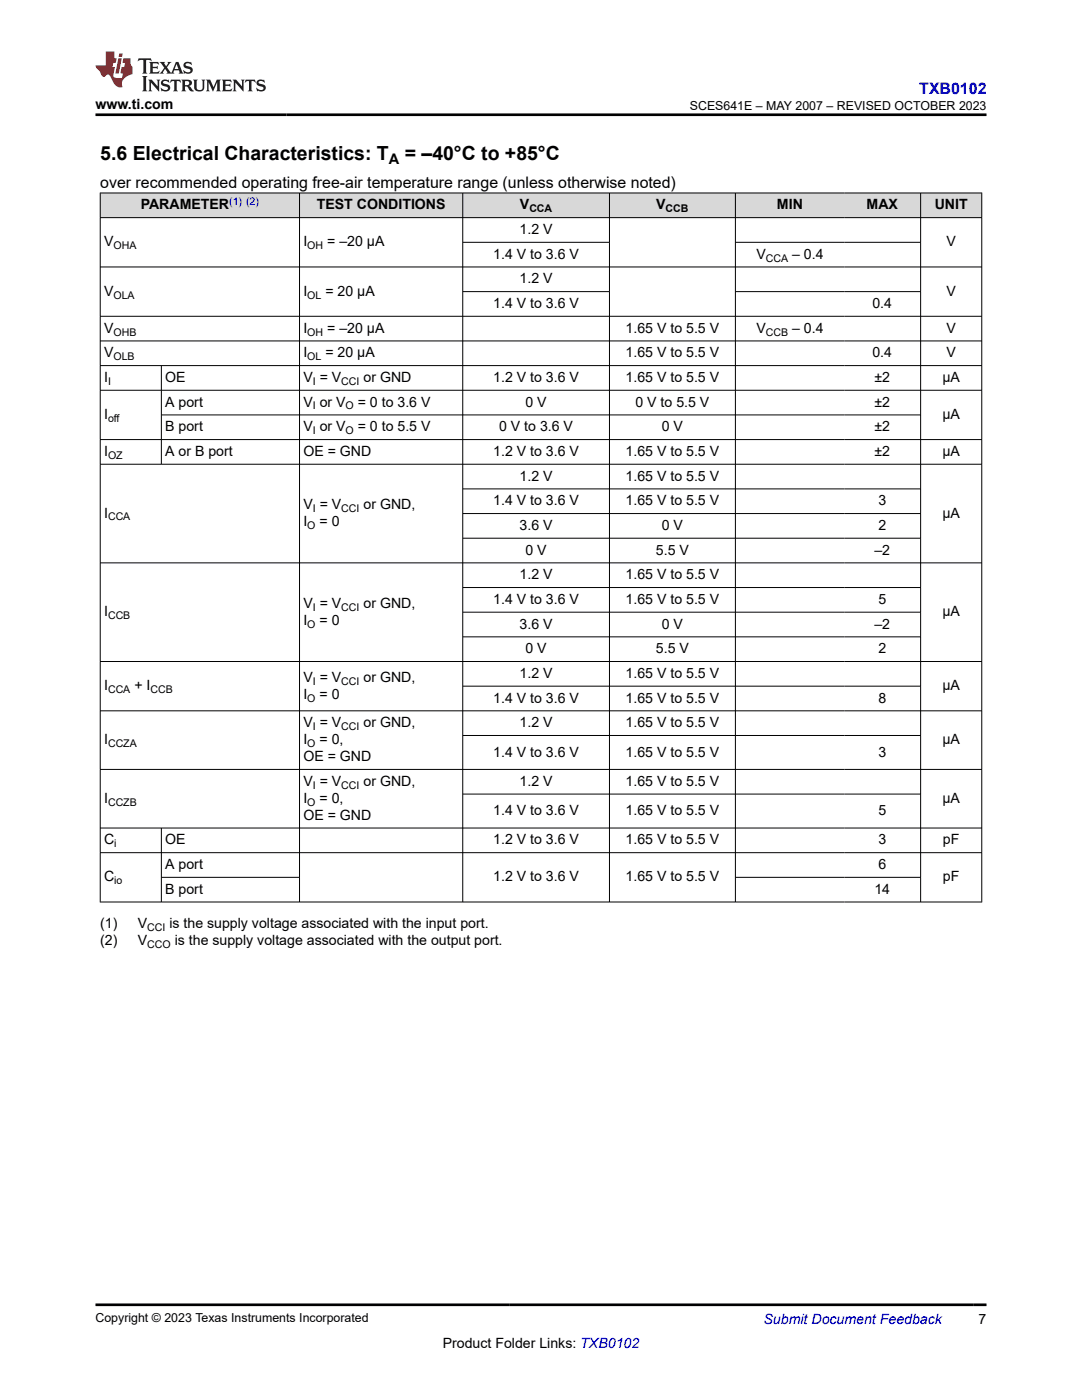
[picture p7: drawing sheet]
<svg xmlns="http://www.w3.org/2000/svg" width="216mm" height="279mm" viewBox="0 0 216 279" stroke-linecap="round" stroke-linejoin="round" font-family="sans-serif">
<defs><g id="words">
<g font-size="3.9">
<text x="20" y="32">5.6 Electrical Characteristics: T</text>
<text x="80.8" y="32">= –40°C to +85°C</text>
</g>
<text font-size="3.2" fill="#00f" x="183.4" y="18.7">TXB0102</text>
<text font-size="3.2" x="20" y="37.5">over recommended operating free-air temperature range (unless otherwise noted)</text>
<text font-size="2.9" x="77.6" y="32.8">A</text>
<g font-size="2.8">
<text x="19.1" y="21.8">www.ti.com</text>
<text x="28.1" y="41.8">PARAMETER</text>
<text x="63.2" y="41.8">TEST CONDITIONS</text>
<text x="103.7" y="41.8">V</text>
<text x="130.9" y="41.8">V</text>
<text x="155" y="41.8">MIN</text>
<text x="172.9" y="41.8">MAX</text>
<text x="186.5" y="41.8">UNIT</text>
<text x="103.7" y="46.7">1.2 V</text>
<text x="20.8" y="49.2">V</text>
<text x="60.5" y="49.2">I</text>
<text x="65.3" y="49.2">= –20 µA</text>
<text x="98.4" y="51.6">1.4 V to 3.6 V</text>
<text x="150.9" y="51.6">V</text>
<text x="158.1" y="51.6">– 0.4</text>
<text x="188.9" y="49.2">V</text>
<text x="20.8" y="59">V</text>
<text x="60.5" y="59">I</text>
<text x="64.9" y="59">= 20 µA</text>
<text x="103.7" y="56.6">1.2 V</text>
<text x="188.9" y="59">V</text>
<text x="98.4" y="61.5">1.4 V to 3.6 V</text>
<text x="174.1" y="61.5">0.4</text>
<text x="20.8" y="66.4">V</text>
<text x="20.8" y="71.3">V</text>
<text x="60.5" y="66.4">I</text>
<text x="60.5" y="71.3">I</text>
<text x="64.9" y="71.3">= 20 µA</text>
<text x="65.3" y="66.4">= –20 µA</text>
<text x="124.8" y="66.4">1.65 V to 5.5 V</text>
<text x="124.8" y="71.3">1.65 V to 5.5 V</text>
<text x="150.9" y="66.4">V</text>
<text x="158.1" y="66.4">– 0.4</text>
<text x="174.1" y="71.3">0.4</text>
<text x="188.9" y="66.4">V</text>
<text x="188.9" y="71.3">V</text>
<text x="20.8" y="76.2">I</text>
<text x="33" y="76.2">OE</text>
<text x="60.5" y="76.2">V = V</text>
<text x="72.5" y="76.2">or GND</text>
<text x="98.4" y="76.2">1.2 V to 3.6 V</text>
<text x="124.8" y="76.2">1.65 V to 5.5 V</text>
<text x="174.5" y="76.2">±2</text>
<text x="188" y="76.2">µA</text>
<text x="20.8" y="83.6">I</text>
<text x="33" y="81.2">A port</text>
<text x="60.5" y="81.2">V or V</text>
<text x="71.4" y="81.2">= 0 to 3.6 V</text>
<text x="104.9" y="81.2">0 V</text>
<text x="126.8" y="81.2">0 V to 5.5 V</text>
<text x="174.5" y="81.2">±2</text>
<text x="188" y="83.6">µA</text>
<text x="33" y="86.1">B port</text>
<text x="60.5" y="86.1">V or V</text>
<text x="71.4" y="86.1">= 0 to 5.5 V</text>
<text x="99.6" y="86.1">0 V to 3.6 V</text>
<text x="132.1" y="86.1">0 V</text>
<text x="174.5" y="86.1">±2</text>
<text x="20.8" y="91">I</text>
<text x="33" y="91">A or B port</text>
<text x="60.5" y="91">OE = GND</text>
<text x="98.4" y="91">1.2 V to 3.6 V</text>
<text x="103.7" y="95.9">1.2 V</text>
<text x="124.8" y="91">1.65 V to 5.5 V</text>
<text x="124.8" y="95.9">1.65 V to 5.5 V</text>
<text x="174.5" y="91">±2</text>
<text x="188" y="91">µA</text>
<text x="60.5" y="101.6">V = V</text>
<text x="72.5" y="101.6">or GND,</text>
<text x="98.4" y="100.8">1.4 V to 3.6 V</text>
<text x="124.8" y="100.8">1.65 V to 5.5 V</text>
<text x="175.3" y="100.8">3</text>
<text x="20.8" y="103.3">I</text>
<text x="60.5" y="105">I</text>
<text x="63.7" y="105">= 0</text>
<text x="103.7" y="105.8">3.6 V</text>
<text x="132.1" y="105.8">0 V</text>
<text x="175.3" y="105.8">2</text>
<text x="188" y="103.3">µA</text>
<text x="104.9" y="110.7">0 V</text>
<text x="130.9" y="110.7">5.5 V</text>
<text x="174.5" y="110.7">–2</text>
<text x="103.7" y="115.6">1.2 V</text>
<text x="124.8" y="115.6">1.65 V to 5.5 V</text>
<text x="20.8" y="123">I</text>
<text x="60.5" y="121.3">V = V</text>
<text x="60.5" y="124.7">I</text>
<text x="63.7" y="124.7">= 0</text>
<text x="72.5" y="121.3">or GND,</text>
<text x="98.4" y="120.5">1.4 V to 3.6 V</text>
<text x="103.7" y="125.4">3.6 V</text>
<text x="124.8" y="120.5">1.65 V to 5.5 V</text>
<text x="132.1" y="125.4">0 V</text>
<text x="174.5" y="125.4">–2</text>
<text x="175.3" y="120.5">5</text>
<text x="188" y="123">µA</text>
<text x="104.9" y="130.4">0 V</text>
<text x="130.9" y="130.4">5.5 V</text>
<text x="175.3" y="130.4">2</text>
<text x="20.8" y="137.8">I</text>
<text x="26.8" y="137.8">+ I</text>
<text x="60.5" y="136.1">V = V</text>
<text x="72.5" y="136.1">or GND,</text>
<text x="103.7" y="135.3">1.2 V</text>
<text x="124.8" y="135.3">1.65 V to 5.5 V</text>
<text x="188" y="137.8">µA</text>
<text x="60.5" y="139.4">I</text>
<text x="63.7" y="139.4">= 0</text>
<text x="98.4" y="140.2">1.4 V to 3.6 V</text>
<text x="124.8" y="140.2">1.65 V to 5.5 V</text>
<text x="175.3" y="140.2">8</text>
<text x="20.8" y="148.5">I</text>
<text x="60.5" y="145.1">V = V</text>
<text x="60.5" y="148.5">I</text>
<text x="63.7" y="148.5">= 0,</text>
<text x="72.5" y="145.1">or GND,</text>
<text x="103.7" y="145.1">1.2 V</text>
<text x="124.8" y="145.1">1.65 V to 5.5 V</text>
<text x="188" y="148.5">µA</text>
<text x="60.5" y="151.9">OE = GND</text>
<text x="98.4" y="151">1.4 V to 3.6 V</text>
<text x="124.8" y="151">1.65 V to 5.5 V</text>
<text x="175.3" y="151">3</text>
<text x="20.8" y="160.2">I</text>
<text x="60.5" y="156.8">V = V</text>
<text x="60.5" y="160.2">I</text>
<text x="63.7" y="160.2">= 0,</text>
<text x="72.5" y="156.8">or GND,</text>
<text x="103.7" y="156.8">1.2 V</text>
<text x="124.8" y="156.8">1.65 V to 5.5 V</text>
<text x="188" y="160.2">µA</text>
<text x="60.5" y="163.6">OE = GND</text>
<text x="98.4" y="162.7">1.4 V to 3.6 V</text>
<text x="124.8" y="162.7">1.65 V to 5.5 V</text>
<text x="175.3" y="162.7">5</text>
<text x="20.8" y="168.5">C</text>
<text x="33" y="168.5">OE</text>
<text x="33" y="173.4">A port</text>
<text x="98.4" y="168.5">1.2 V to 3.6 V</text>
<text x="124.8" y="168.5">1.65 V to 5.5 V</text>
<text x="175.3" y="168.5">3</text>
<text x="175.3" y="173.4">6</text>
<text x="188.2" y="168.5">pF</text>
<text x="20.8" y="175.9">C</text>
<text x="33" y="178.4">B port</text>
<text x="98.4" y="175.9">1.2 V to 3.6 V</text>
<text x="124.8" y="175.9">1.65 V to 5.5 V</text>
<text x="174.5" y="178.4">14</text>
<text x="188.2" y="175.9">pF</text>
<text x="20" y="185.2">(1)</text>
<text x="27.5" y="185.2">V</text>
<text x="33.8" y="185.2">is the supply voltage associated with the input port.</text>
<text x="20" y="188.6">(2)</text>
<text x="27.5" y="188.6">V</text>
<text x="34.9" y="188.6">is the supply voltage associated with the output port.</text>
<text x="88.3" y="269">Product Folder Links: TXB0102</text>
<text x="195.3" y="264.2">7</text>
</g>
<text font-size="2.8" fill="#00f" x="152.4" y="264.2">Submit Document Feedback</text>
<g font-size="2.5">
<text x="137.6" y="21.9">SCES641E – MAY 2007 – REVISED OCTOBER 2023</text>
<text x="19.1" y="263.9">Copyright © 2023 Texas Instruments Incorporated</text>
</g>
<text font-size="2.1" fill="#00f" x="45.7" y="40.8">(1) (2)</text>
<g font-size="2.1">
<text x="105.6" y="42.4">CCA</text>
<text x="132.8" y="42.4">CCB</text>
<text x="22.6" y="49.7">OHA</text>
<text x="61.3" y="49.7">OH</text>
<text x="152.8" y="52.2">CCA</text>
<text x="22.6" y="59.6">OLA</text>
<text x="61.3" y="59.6">OL</text>
<text x="22.6" y="67">OHB</text>
<text x="22.6" y="71.9">OLB</text>
<text x="61.3" y="67">OH</text>
<text x="61.3" y="71.9">OL</text>
<text x="152.8" y="67">CCB</text>
<text x="21.6" y="76.8">I</text>
<text x="62.4" y="76.8">I</text>
<text x="68.1" y="76.8">CCI</text>
<text x="62.4" y="81.7">I</text>
<text x="69" y="81.7">O</text>
<text x="21.6" y="84.2">off</text>
<text x="62.4" y="86.6">I</text>
<text x="69" y="86.6">O</text>
<text x="21.6" y="91.6">OZ</text>
<text x="21.6" y="103.9">CCA</text>
<text x="61.3" y="105.6">O</text>
<text x="62.4" y="102.2">I</text>
<text x="68.1" y="102.2">CCI</text>
<text x="21.6" y="123.6">CCB</text>
<text x="61.3" y="125.2">O</text>
<text x="62.4" y="121.9">I</text>
<text x="68.1" y="121.9">CCI</text>
<text x="62.4" y="136.6">I</text>
<text x="68.1" y="136.6">CCI</text>
<text x="21.6" y="138.3">CCA</text>
<text x="30" y="138.3">CCB</text>
<text x="61.3" y="140">O</text>
<text x="21.6" y="149.1">CCZA</text>
<text x="61.3" y="149.1">O</text>
<text x="62.4" y="145.7">I</text>
<text x="68.1" y="145.7">CCI</text>
<text x="21.6" y="160.8">CCZB</text>
<text x="61.3" y="160.8">O</text>
<text x="62.4" y="157.4">I</text>
<text x="68.1" y="157.4">CCI</text>
<text x="22.8" y="169.1">i</text>
<text x="22.8" y="176.5">io</text>
<text x="29.4" y="185.7">CCI</text>
<text x="29.4" y="189.1">CCO</text>
</g>
</g></defs>
<g fill="#d8d8d8">
<path d="M20 38.5h175.9v4.9h-175.9z" fill-rule="evenodd"/>
<path d="M20.1 38.6h39.6v4.8h-39.6z" fill-rule="evenodd"/>
<path d="M59.8 38.6h32.5v4.8h-32.5z" fill-rule="evenodd"/>
<path d="M92.4 38.6h29.2v4.8h-29.2z" fill-rule="evenodd"/>
<path d="M121.7 38.6h25v4.8h-25z" fill-rule="evenodd"/>
<path d="M146.8 38.6h21.7v4.8h-21.7z" fill-rule="evenodd"/>
<path d="M168.5 38.6h15.1v4.8h-15.1z" fill-rule="evenodd"/>
<path d="M183.8 38.6h12v4.8h-12z" fill-rule="evenodd"/>
</g>
<g fill="none" stroke="#000" stroke-width=".2">
<path d="M19.9 38.5h176.1M20 38.5v141.6M59.8 38.5v141.6M92.3 38.5v141.6M121.6 38.5v141.6M146.7 38.5v141.6M183.7 38.5v141.6M195.9 38.5v141.6M19.9 43.4h176.1M19.9 53.3h176.1M92.3 48.4h29.4M92.3 58.2h29.4"/>
<path d="M146.7 48.4h37.1M146.7 58.2h37.1M19.9 63.1h176.1M19.9 68h176.1M19.9 73h176.1M19.9 77.9h176.1M32.2 73v19.7M19.9 87.7h176.1M19.9 92.6h176.1M32.2 82.8h151.6M92.3 97.6h91.5M19.9 112.3h176.1"/>
<path d="M92.3 102.5h91.5M92.3 107.4h91.5M92.3 117.3h91.5M19.9 132h176.1M92.3 122.2h91.5M92.3 127.1h91.5M92.3 136.9h91.5M19.9 141.9h176.1M19.9 153.6h176.1M92.3 146.8h91.5M92.3 158.5h91.5M19.9 165.2h176.1"/>
<path d="M19.9 170.2h176.1M32.2 165.2v14.9M32.2 175.1h27.6M146.7 175.1h37.1M19.9 180h176.1"/>
</g>
<path d="M27.7 11.6l-.2 .6 .5-.2h.6v.1v2.2l-.2 .4h1l-.2-.4v-2.2v-.1h.5l.5 .2-.1-.6zM29.8 12.4l.2 .3v1.6l-.2 .4h1.9l.1-.6a1.08 1.08 0 0 1-1.3 .2v-.7h.6l.4 .2v-.7l-.4 .2h-.6v-.5l.2-.2a1 1 0 0 1 1 .3l-.1-.5zM31.8 12.4l1 1.1-1 1.2h.9l-.2-.2 .4-.8 .5 .8-.2 .2h1.6l-.2-.2 .1-.5h1l.1 .5-.1 .2h.9l-.2-.4-.8-1.9h-.5l-1 2.1-.8-1.1 .9-1h-.8l.2 .2-.5 .6-.3-.6 .1-.2zM35.2 12.8l.4 1h-.8zM36.8 12.5a.65 .65 0 0 0-.2 .7 .65 .65 0 0 0 .6 .5l.7 .1 .1 .3a.79 .79 0 0 1-.7 .4 .79 .79 0 0 1-.7-.5l.1 .7 .2-.1a.93 .93 0 0 0 1.1 0 .93 .93 0 0 0 .4-.9 1.46 1.46 0 0 0-1.2-.6l-.1-.3a1.09 1.09 0 0 1 1.2 .2l-.2-.6-.1 .1-.6-.2zM28.4 15.2l.2 .4v2.2l-.2 .4h1l-.2-.4v-2.2l.2-.4zM29.6 15.9l.2 .4v1.5l-.2 .4h.8l-.3-.4v-1.3l1.7 1.8v-2l.2-.4h-.8l.2 .2 .1 1.1-1.2-1.3zM32.3 16a.65 .65 0 0 0-.2 .8 .65 .65 0 0 0 .7 .4l.6 .2 .1 .2a.79 .79 0 0 1-.7 .4 .79 .79 0 0 1-.7-.5l.1 .7 .2-.1a.93 .93 0 0 0 1.1 .1 .93 .93 0 0 0 .4-1 1.46 1.46 0 0 0-1.2-.5l-.1-.4a1.09 1.09 0 0 1 1.2 .2l-.2-.6-.1 .1-.6-.1zM34.1 15.9l-.1 .6a.63 .63 0 0 1 .7-.3l.1 1.6-.3 .4h1l-.2-.4v-1.6a.66 .66 0 0 1 .8 .3l-.1-.6zM36.2 15.9l.2 .4v1.5l-.2 .4h.9l-.2-.2v-.7h.5l.1 .2a.79 .79 0 0 0 1.2 .6l-1-.9a.61 .61 0 0 0 .6-.6 .61 .61 0 0 0-.5-.7zM36.9 16.2h.2a.47 .47 0 0 1 .5 .1 .47 .47 0 0 1 .1 .5l-.2 .1-.6 .1zM38.5 15.9l.2 .2a2.27 2.27 0 0 0 .4 2 1.04 1.04 0 0 0 1.7-.7v-1.3l.2-.2h-.8l.2 .4v1.1a.6 .6 0 0 1-.6 .6 .6 .6 0 0 1-.6-.6v-1.1l.3-.4zM41.1 15.9l.2 .4v1.5l-.2 .4h.7l-.2-.4v-1.4l.9 1.9 .8-1.9v1.4l-.2 .4h1l-.3-.4v-1.5l.3-.4h-.8l-.7 1.5-.7-1.5zM44.3 15.9l.2 .4v1.5l-.2 .4h1.9l.1-.6a1.09 1.09 0 0 1-1.3 .2v-.7h.6l.4 .2v-.6l-.4 .2h-.6v-.6l.2-.1a1.01 1.01 0 0 1 1 .3l-.1-.6zM46.4 15.9l.3 .4v1.5l-.3 .4h.8l-.2-.4v-1.3l1.6 1.8v-2l.2-.4h-.7l.2 .2v1.1l-1.2-1.3zM49 15.9l-.1 .6a.63 .63 0 0 1 .8-.3v1.6l-.3 .4h1l-.2-.4v-1.6a.66 .66 0 0 1 .8 .3l-.1-.6zM51.4 16a.65 .65 0 0 0-.2 .8 .65 .65 0 0 0 .6 .4l.6 .2 .2 .2a.79 .79 0 0 1-.8 .4 .79 .79 0 0 1-.6-.5l.1 .7 .2-.1a.93 .93 0 0 0 1 .1 .93 .93 0 0 0 .5-1 1.46 1.46 0 0 0-1.3-.5l-.1-.4a1.09 1.09 0 0 1 1.3 .2l-.2-.6-.2 .1-.5-.1z" fill="#231f20"/>
<path d="M21.1 10.3v2.7h-2.1l.1 .4 .9 1a.95 .95 0 0 0 .9 .9 .59 .59 0 0 1 .6-.4 .59 .59 0 0 1 .5 .3l.4 .8a1.59 1.59 0 0 0 2.1 1.4 1.61 1.61 0 0 1 1-2.3l1-.3-.1-1.5a1.59 1.59 0 0 1-.4-1.7h-1.4l-.2 .9h.5l-.1 .9h-.5l-.2 .9v.3l.4 .1-.2 .9h-.6a.73 .73 0 0 1-1.1-.7l.3-1.5h-.5l.2-.9h.5l.2-.9h-.5v-1.3zM23.6 11.6l-.6 3.1h.7l.6-3.1zM23.8 10.7l-.1 .6h.7l.1-.6z" fill="#ed1c24"/>
<path d="M19.1 22.9h177.8M19.1 260.4h177.8" fill="none" stroke="#000" stroke-width=".53"/>
<use href="#words"/>
</svg>
